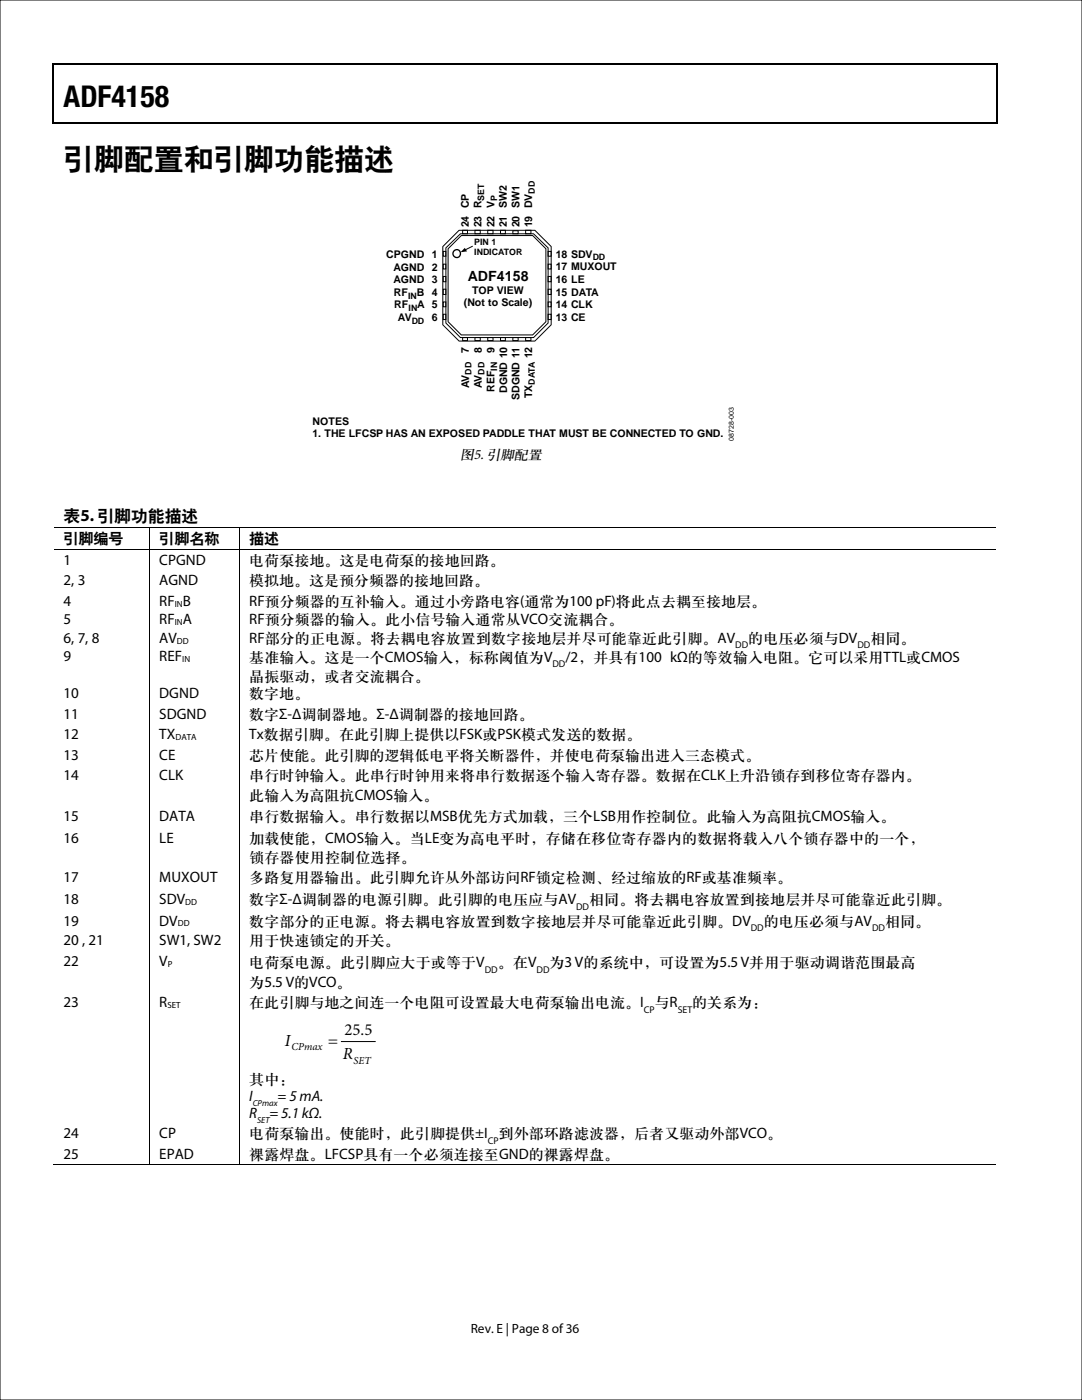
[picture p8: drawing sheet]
<svg xmlns="http://www.w3.org/2000/svg" width="216mm" height="279mm" viewBox="0 0 216 279" stroke-linecap="round" stroke-linejoin="round" font-family="sans-serif">
<defs><g id="words">
<g font-size="6">
<text x="12.7" y="21.3">ADF4158</text>
<text x="12.7" y="33.6">引脚配置和引脚功能描述</text>
</g>
<g font-size="3.4">
<text x="12.7" y="104.1">表5. 引脚功能描述</text>
<text x="56.8" y="208.7">I</text>
<text x="65.6" y="208.7">=</text>
<text x="68.7" y="206.6">25.5</text>
<text x="68.4" y="211.4">R</text>
</g>
<g font-size="3">
<text x="12.7" y="108.4">引脚编号</text>
<text x="12.7" y="112.7">1</text>
<text x="31.8" y="108.4">引脚名称</text>
<text x="31.8" y="112.7">CPGND</text>
<text x="49.7" y="112.7">电荷泵接地。这是电荷泵的接地回路。</text>
<text x="49.7" y="108.4">描述</text>
<text x="12.7" y="116.8">2, 3</text>
<text x="31.8" y="116.8">AGND</text>
<text x="49.7" y="116.8">模拟地。这是预分频器的接地回路。</text>
<text x="12.7" y="120.9">4</text>
<text x="12.7" y="124.5">5</text>
<text x="31.8" y="120.9">RF B</text>
<text x="31.8" y="124.5">RF A</text>
<text x="49.7" y="120.9">RF预分频器的互补输入。通过小旁路电容(通常为100 pF)将此点去耦至接地层。</text>
<text x="49.7" y="124.5">RF预分频器的输入。此小信号输入通常从VCO交流耦合。</text>
<text x="12.7" y="128.3">6, 7, 8</text>
<text x="12.7" y="131.9">9</text>
<text x="31.8" y="128.3">AV</text>
<text x="31.8" y="131.9">REF</text>
<text x="49.7" y="128.3">RF部分的正电源。将去耦电容放置到数字接地层并尽可能靠近此引脚。AV</text>
<text x="149.3" y="128.3">的电压必须与DV</text>
<text x="173.7" y="128.3">相同。</text>
<text x="49.7" y="135.9">晶振驱动，或者交流耦合。</text>
<text x="49.7" y="132">基准输入。这是一个CMOS输入，标称阈值为V</text>
<text x="112.8" y="132">/2，并具有100 kΩ的等效输入电阻。它可以采用TTL或CMOS</text>
<text x="12.7" y="139.3">10</text>
<text x="12.7" y="143.4">11</text>
<text x="31.8" y="139.3">DGND</text>
<text x="31.8" y="143.4">SDGND</text>
<text x="49.7" y="139.3">数字地。</text>
<text x="49.7" y="143.4">数字Σ-Δ调制器地。Σ-Δ调制器的接地回路。</text>
<text x="12.7" y="147.5">12</text>
<text x="31.8" y="147.5">TX</text>
<text x="49.7" y="147.5">Tx数据引脚。在此引脚上提供以FSK或PSK模式发送的数据。</text>
<text x="12.7" y="151.7">13</text>
<text x="12.7" y="155.8">14</text>
<text x="31.8" y="151.7">CE</text>
<text x="31.8" y="155.8">CLK</text>
<text x="49.7" y="151.7">芯片使能。此引脚的逻辑低电平将关断器件，并使电荷泵输出进入三态模式。</text>
<text x="49.7" y="155.8">串行时钟输入。此串行时钟用来将串行数据逐个输入寄存器。数据在CLK上升沿锁存到移位寄存器内。</text>
<text x="49.7" y="159.6">此输入为高阻抗CMOS输入。</text>
<text x="12.7" y="163.9">15</text>
<text x="31.8" y="163.9">DATA</text>
<text x="49.7" y="163.9">串行数据输入。串行数据以MSB优先方式加载，三个LSB用作控制位。此输入为高阻抗CMOS输入。</text>
<text x="12.7" y="168.2">16</text>
<text x="31.8" y="168.2">LE</text>
<text x="49.7" y="168.2">加载使能，CMOS输入。当LE变为高电平时，存储在移位寄存器内的数据将载入八个锁存器中的一个，</text>
<text x="49.7" y="172.1">锁存器使用控制位选择。</text>
<text x="12.7" y="176.1">17</text>
<text x="31.8" y="176.1">MUXOUT</text>
<text x="49.7" y="176.1">多路复用器输出。此引脚允许从外部访问RF锁定检测、经过缩放的RF或基准频率。</text>
<text x="12.7" y="180.4">18</text>
<text x="12.7" y="184.7">19</text>
<text x="31.8" y="180.4">SDV</text>
<text x="31.8" y="184.7">DV</text>
<text x="49.7" y="180.4">数字Σ-Δ调制器的电源引脚。此引脚的电压应与AV</text>
<text x="49.7" y="184.7">数字部分的正电源。将去耦电容放置到数字接地层并尽可能靠近此引脚。DV</text>
<text x="117.6" y="180.4">相同。将去耦电容放置到接地层并尽可能靠近此引脚。</text>
<text x="152.4" y="184.7">的电压必须与AV</text>
<text x="176.6" y="184.7">相同。</text>
<text x="12.7" y="188.7">20 , 21</text>
<text x="31.8" y="188.7">SW1, SW2</text>
<text x="49.7" y="188.7">用于快速锁定的开关。</text>
<text x="12.7" y="192.8">22</text>
<text x="31.8" y="192.8">V</text>
<text x="49.7" y="193.1">电荷泵电源。此引脚应大于或等于V</text>
<text x="49.7" y="197">为5.5 V的VCO。</text>
<text x="99.3" y="193.1">。在V</text>
<text x="109.7" y="193.1">为3 V的系统中，可设置为5.5 V并用于驱动调谐范围最高</text>
<text x="12.7" y="201">23</text>
<text x="31.8" y="201">R</text>
<text x="49.7" y="201">在此引脚与地之间连一个电阻可设置最大电荷泵输出电流。I</text>
<text x="130.6" y="201">与R</text>
<text x="138.1" y="201">的关系为：</text>
<text x="49.7" y="219.7">I</text>
<text x="49.7" y="216.3">其中：</text>
<text x="55.4" y="219.7">= 5 mA.</text>
<text x="12.7" y="227.1">24</text>
<text x="31.8" y="227.1">CP</text>
<text x="49.7" y="223.1">R</text>
<text x="49.7" y="227.1">电荷泵输出。使能时，此引脚提供±I</text>
<text x="53.8" y="223.1">= 5.1 kΩ.</text>
<text x="99.5" y="227.1">到外部环路滤波器，后者又驱动外部VCO。</text>
<text x="12.7" y="231.3">25</text>
<text x="31.8" y="231.3">EPAD</text>
<text x="49.7" y="231.3">裸露焊盘。LFCSP具有一个必须连接至GND的裸露焊盘。</text>
</g>
<text font-size="2.9" x="91.8" y="91.7">图5. 引脚配置</text>
<text font-size="2.8" x="93.3" y="56.1">ADF4158</text>
<text font-size="2.7" x="93.9" y="266">Rev. E | Page 8 of 36</text>
<g font-size="2.1">
<text x="93.6" y="41.6" transform="rotate(-90 93.6 41.6)">CP</text>
<text x="96.1" y="41.6" transform="rotate(-90 96.1 41.6)">R</text>
<text x="98.7" y="41.6" transform="rotate(-90 98.7 41.6)">V</text>
<text x="101.1" y="41.6" transform="rotate(-90 101.1 41.6)">SW2</text>
<text x="106.2" y="41.6" transform="rotate(-90 106.2 41.6)">DV</text>
<text x="93.6" y="45.4" transform="rotate(-90 93.6 45.4)">24</text>
<text x="96.1" y="45.4" transform="rotate(-90 96.1 45.4)">23</text>
<text x="98.6" y="45.4" transform="rotate(-90 98.6 45.4)">22</text>
<text x="101.1" y="45.4" transform="rotate(-90 101.1 45.4)">21</text>
<text x="103.7" y="45.3" transform="rotate(-90 103.7 45.3)">20 SW1</text>
<text x="106.2" y="45.4" transform="rotate(-90 106.2 45.4)">19</text>
<text x="77.1" y="51.4">CPGND</text>
<text x="86.2" y="51.4">1</text>
<text x="110.9" y="54">17 MUXOUT</text>
<text x="110.9" y="51.4">18 SDV</text>
<text x="78.5" y="54">AGND</text>
<text x="78.5" y="56.6">AGND</text>
<text x="78.6" y="59.1">RF</text>
<text x="83.2" y="59.1">B 4</text>
<text x="86.2" y="54">2</text>
<text x="86.2" y="56.6">3</text>
<text x="94.2" y="58.6">TOP VIEW</text>
<text x="110.9" y="59">15 DATA</text>
<text x="110.9" y="56.5">16 LE</text>
<text x="78.7" y="61.5">RF</text>
<text x="79.4" y="64.1">AV</text>
<text x="83.3" y="61.5">A 5</text>
<text x="86.2" y="64.1">6</text>
<text x="92.6" y="61.1">(Not to Scale)</text>
<text x="110.9" y="61.5">14 CLK</text>
<text x="110.9" y="64">13 CE</text>
<text x="93.6" y="70.5" transform="rotate(-90 93.6 70.5)">7</text>
<text x="96.1" y="70.5" transform="rotate(-90 96.1 70.5)">8</text>
<text x="98.7" y="70.4" transform="rotate(-90 98.7 70.4)">9</text>
<text x="106.2" y="71.5" transform="rotate(-90 106.2 71.5)">12</text>
<text x="93.6" y="77.5" transform="rotate(-90 93.6 77.5)">AV</text>
<text x="96.1" y="77.5" transform="rotate(-90 96.1 77.5)">AV</text>
<text x="98.7" y="78.2" transform="rotate(-90 98.7 78.2)">REF</text>
<text x="101.2" y="78.4" transform="rotate(-90 101.2 78.4)">DGND 10</text>
<text x="103.7" y="79.8" transform="rotate(-90 103.7 79.8)">SDGND 11</text>
<text x="106.2" y="79.5" transform="rotate(-90 106.2 79.5)">TX</text>
<text x="62.4" y="84.7">NOTES</text>
<text x="62.4" y="87.3">1. THE LFCSP HAS AN EXPOSED PADDLE THAT MUST BE CONNECTED TO GND.</text>
<text x="58.2" y="209.6">CPmax</text>
<text x="70.5" y="212.3">SET</text>
</g>
<g font-size="2">
<text x="146.7" y="129.4">DD</text>
<text x="171.1" y="129.4">DD</text>
<text x="110.2" y="133.2">DD</text>
<text x="115" y="181.5">DD</text>
<text x="149.8" y="185.8">DD</text>
<text x="174" y="185.8">DD</text>
<text x="96.7" y="194.2">DD</text>
<text x="107" y="194.2">DD</text>
<text x="128.4" y="202.1">CP</text>
<text x="135.2" y="202.1">SET</text>
<text x="97.3" y="228.3">CP</text>
</g>
<g font-size="1.8">
<text x="96.6" y="40" transform="rotate(-90 96.6 40)">SET</text>
<text x="99.2" y="40.2" transform="rotate(-90 99.2 40.2)">P</text>
<text x="106.7" y="38.6" transform="rotate(-90 106.7 38.6)">DD</text>
<text x="94.6" y="48.9">PIN 1</text>
<text x="94.6" y="51">INDICATOR</text>
<text x="118.3" y="52">DD</text>
<text x="81.4" y="59.6">IN</text>
<text x="81.5" y="62.1">IN</text>
<text x="82.2" y="64.6">DD</text>
<text x="94.1" y="74.7" transform="rotate(-90 94.1 74.7)">DD</text>
<text x="96.6" y="74.7" transform="rotate(-90 96.6 74.7)">DD</text>
<text x="99.2" y="74" transform="rotate(-90 99.2 74)">IN</text>
<text x="106.7" y="75.5" transform="rotate(-90 106.7 75.5)">A A</text>
<text x="106.7" y="76.8" transform="rotate(-90 106.7 76.8)">D T</text>
<text x="34.9" y="121.1">IN</text>
<text x="34.9" y="124.7">IN</text>
<text x="35.3" y="128.4">DD</text>
<text x="36.4" y="132.1">IN</text>
<text x="35" y="147.7">DATA</text>
<text x="35.5" y="184.9">DD</text>
<text x="37" y="180.6">DD</text>
<text x="33.5" y="193">P</text>
<text x="33.4" y="201.2">SET</text>
<text x="50.4" y="220.7">CPmax</text>
<text x="51.3" y="224.1">SET</text>
</g>
<text font-size="1.4" x="146.4" y="88.1" transform="rotate(-90 146.4 88.1)">08728-003</text>
</g></defs>
<path d="M10.5 12.7h.3v1h-.3zM10.5 12.7h.3v.3h-.3zM133.3 12.7h.3v.3h-.3zM198.8 12.7h.2v1h-.2zM198.8 12.7h.2v.3h-.2zM10.5 24.4h.3v.2h-.3zM133.1 24.4h.2v.2h-.2zM198.8 24.4h.2v.2h-.2zM91.9 50.3l.9-.8 .4 .7z" fill="#000"/>
<path d="M10.7 13.7v10.7M10.8 12.8h122.5M133.6 12.8h65.2M198.9 13.7v10.7M10.8 24.5h188" fill="none" stroke="#000" stroke-width=".25"/>
<path d="M94.3 49.1l-1.5 .8" fill="none" stroke="#000" stroke-width=".2"/>
<circle cx="91.1" cy="50.6" r=".76" fill="#fff"/>
<circle cx="91.1" cy="50.6" r=".76" fill="none" stroke="#000" stroke-width=".26"/>
<path d="M103.7 67.1h1.1v.6h-1.1z" fill-rule="evenodd" fill="#fff"/>
<g fill="none" stroke="#000" stroke-width=".2">
<path d="M88.4 49.2l3.2-3.2h15.1l3.3 3.2v15.6l-3.3 3.3h-15.1l-3.2-3.3zM88.4 57.7h.6v1.1h-.6zM88.4 50.2h.6v.9h-.6zM88.4 52.7h.6v1h-.6zM88.4 55.2h.6v1h-.6zM89 49.5l2.9-2.8h14.6l2.9 2.8v15l-2.9 2.9h-14.6l-2.9-2.9zM89.4 49.6l2.6-2.6h14.3l2.6 2.6v14.6l-2.6 2.6h-14.3l-2.6-2.6zM92.3 46h1v.7h-1zM94.8 46h1v.7h-1zM97.3 46h1.1v.7h-1.1zM99.9 46h.9v.7h-.9zM102.3 46h1.1v.7h-1.1z"/>
<path d="M104.9 46h1v.7h-1zM109.4 50.2h.6v.9h-.6zM109.4 52.7h.6v1h-.6zM109.4 55.2h.6v1h-.6zM109.4 57.7h.6v1.1h-.6zM88.4 60.3h.6v.9h-.6zM88.4 62.7h.6v1.1h-.6zM92.3 67.4h1v.6h-1zM94.8 67.4h1v.6h-1zM97.3 67.4h1.1v.6h-1.1zM99.9 67.4h.9v.6h-.9zM102.3 67.4h1.1v.6h-1.1z"/>
<path d="M104.9 67.4h1v.6h-1zM109.4 60.3h.6v.9h-.6zM109.4 62.7h.6v1.1h-.6zM10.8 105.3h19M10.8 109.6h19M29.9 105.4v4.2M29.9 109.7v122.7M30 105.3h17.8M30 109.6h17.8M47.8 105.4v4.2M47.8 109.7v122.7M47.9 105.3h150.9"/>
<path d="M47.9 109.6h150.9M68.1 207.9h6.8M10.5 232.5h19.3M30 232.5h17.8M47.9 232.5h150.9"/>
</g>
<path d="M29.8 105.2h.2v.2h-.2zM29.8 109.6h.2v.1h-.2zM47.8 105.2h.1v.2h-.1zM47.8 109.6h.1v.1h-.1zM29.8 232.4h.2v.2h-.2zM47.8 232.4h.1v.2h-.1z" fill="#000"/>
<path d="M0 0h215.9v279.4h-215.9z" fill="none" stroke="#080102" stroke-width=".2"/>
<use href="#words"/>
</svg>
